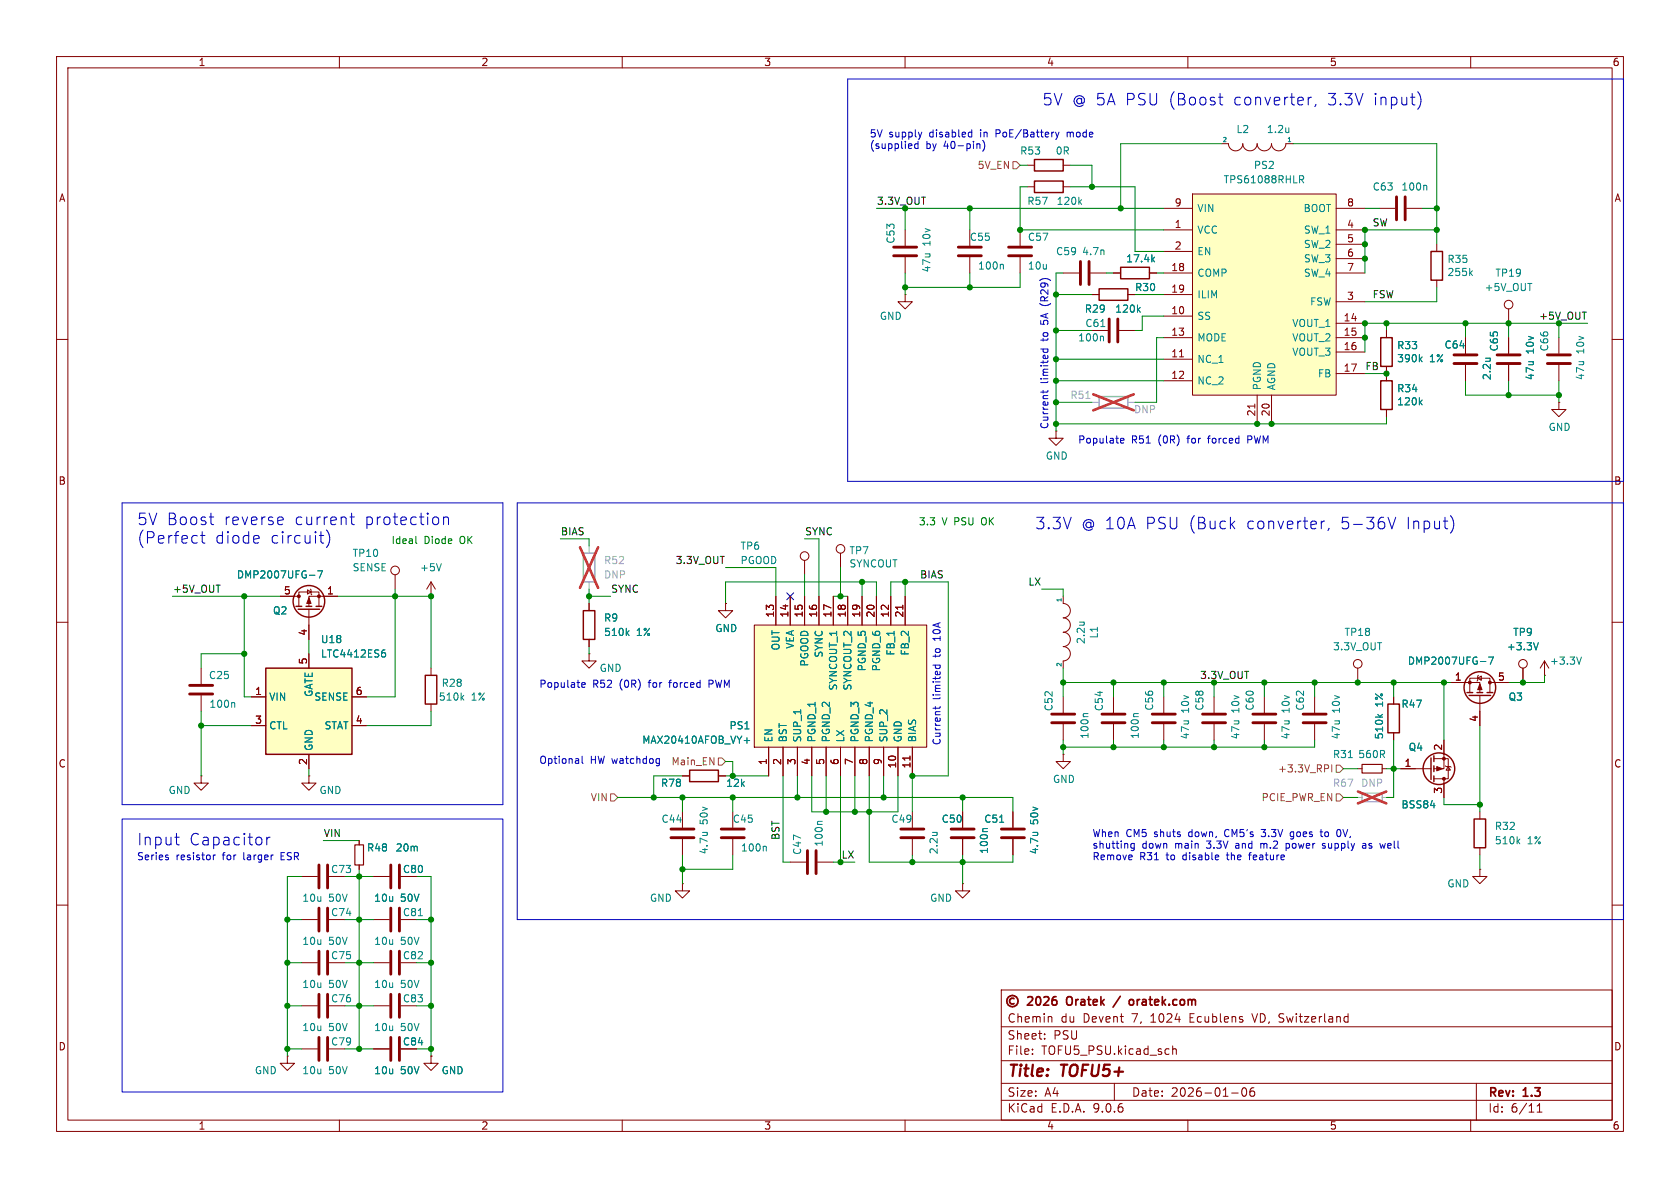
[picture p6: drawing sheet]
<svg xmlns="http://www.w3.org/2000/svg" width="297mm" height="210mm" viewBox="0 0 297 210" stroke-linecap="round" stroke-linejoin="round" font-family="sans-serif">
<defs><g id="words">
<g font-size="2.8" fill="#0000c2">
<text x="184.1" y="18.8">5V @ 5A PSU (Boost</text>
<text x="218.1" y="18.8">converter,</text>
<text x="234.8" y="18.8">3.3V</text>
<text x="242.9" y="18.8">input)</text>
<text x="24.1" y="93">5V Boost</text>
<text x="39.5" y="93">reverse</text>
<text x="52.1" y="93">current</text>
<text x="64.5" y="93">protection</text>
<text x="182.9" y="93.7">3.3V</text>
<text x="191.1" y="93.7">@ 10A</text>
<text x="202.5" y="93.7">PSU (Buck</text>
<text x="220.4" y="93.7">converter,</text>
<text x="237.1" y="93.7">5-36V</text>
<text x="248.7" y="93.7">Input)</text>
<text x="24.1" y="96.3">(Perfect</text>
<text x="37.9" y="96.3">diode</text>
<text x="47.7" y="96.3">circuit)</text>
<text x="24.1" y="149.6">Input</text>
<text x="33.4" y="149.6">Capacitor</text>
</g>
<g font-size="2.8" fill="#840000">
<text x="178" y="190.9">Title:</text>
<text x="187.7" y="190.9">TOFU5+</text>
</g>
<g font-size="2.1" fill="#840000">
<text x="189.3" y="178.2">Oratek</text>
<text x="201.5" y="178.2">oratek.com</text>
<text x="178" y="184">Sheet:</text>
<text x="178" y="181">Chemin</text>
<text x="186.2" y="184">PSU</text>
<text x="187.5" y="181">du</text>
<text x="191.5" y="181">Devent</text>
<text x="200.3" y="181">7,</text>
<text x="203.7" y="181">1024</text>
<text x="210.7" y="181">Ecublens</text>
<text x="222" y="181">VD, Switzerland</text>
<text x="178" y="186.7">File:</text>
<text x="184.1" y="186.7">TOFU5_PSU.kicad_sch</text>
<text x="178" y="196.9">KiCad</text>
<text x="178" y="194.1">Size:</text>
<text x="184.7" y="194.1">A4</text>
<text x="185.7" y="196.9">E.D.A.</text>
<text x="193.3" y="196.9">9.0.6</text>
<text x="200" y="194.1">Date:</text>
<text x="207" y="194.1">2026-01-06</text>
<text x="263" y="194.3">Rev:</text>
<text x="263" y="196.9">Id:</text>
<text x="267.1" y="196.9">6/11</text>
<text x="269.4" y="194.3">1.3</text>
</g>
<g font-size="1.8" fill="#840000">
<text x="35" y="11.9">1</text>
<text x="85" y="11.9">2</text>
<text x="135" y="11.9">3</text>
<text x="185" y="11.9">4</text>
<text x="235" y="11.9">5</text>
<text x="285" y="11.9">6</text>
<text x="10.3" y="35.9">A</text>
<text x="285.3" y="35.9">A</text>
<text x="207.6" y="36.6">9</text>
<text x="207.6" y="40.4">1</text>
<text x="238.1" y="36.6">8</text>
<text x="238.1" y="40.4">4</text>
<text x="207.6" y="44.2">2</text>
<text x="238.1" y="42.9">5</text>
<text x="238.1" y="45.5">6</text>
<text x="207" y="48">18</text>
<text x="207" y="51.8">19</text>
<text x="238.1" y="48">7</text>
<text x="238.1" y="53.1">3</text>
<text x="207" y="55.6">10</text>
<text x="207" y="59.4">13</text>
<text x="237.4" y="56.9">14</text>
<text x="237.4" y="59.4">15</text>
<text x="207" y="63.2">11</text>
<text x="237.4" y="62">16</text>
<text x="237.4" y="65.8">17</text>
<text x="207" y="67.1">12</text>
<text x="222" y="73.7" transform="rotate(-90 222 73.7)">21</text>
<text x="224.5" y="73.7" transform="rotate(-90 224.5 73.7)">20</text>
<text x="10.3" y="85.9">B</text>
<text x="285.3" y="85.9">B</text>
<text x="50.1" y="105.2">5</text>
<text x="57.7" y="105.2">1</text>
<text x="54.4" y="112.5" transform="rotate(-90 54.4 112.5)">4</text>
<text x="136.9" y="109.3" transform="rotate(-90 136.9 109.3)">13</text>
<text x="139.4" y="109.3" transform="rotate(-90 139.4 109.3)">14</text>
<text x="142" y="109.3" transform="rotate(-90 142 109.3)">15</text>
<text x="144.5" y="109.3" transform="rotate(-90 144.5 109.3)">16</text>
<text x="147.1" y="109.3" transform="rotate(-90 147.1 109.3)">17</text>
<text x="149.6" y="109.3" transform="rotate(-90 149.6 109.3)">18</text>
<text x="152.1" y="109.3" transform="rotate(-90 152.1 109.3)">19</text>
<text x="154.7" y="109.3" transform="rotate(-90 154.7 109.3)">20</text>
<text x="157.2" y="109.3" transform="rotate(-90 157.2 109.3)">12</text>
<text x="159.8" y="109.3" transform="rotate(-90 159.8 109.3)">21</text>
<text x="54.4" y="117.5" transform="rotate(-90 54.4 117.5)">5</text>
<text x="45" y="122.9">1</text>
<text x="62.8" y="122.9">6</text>
<text x="257.1" y="120.4">1</text>
<text x="264.7" y="120.4">5</text>
<text x="45" y="128">3</text>
<text x="62.8" y="128">4</text>
<text x="261.4" y="127.7" transform="rotate(-90 261.4 127.7)">4</text>
<text x="10.3" y="135.9">C</text>
<text x="54.4" y="135.3" transform="rotate(-90 54.4 135.3)">2</text>
<text x="135.6" y="135.3" transform="rotate(-90 135.6 135.3)">1</text>
<text x="138.2" y="135.3" transform="rotate(-90 138.2 135.3)">2</text>
<text x="140.7" y="135.3" transform="rotate(-90 140.7 135.3)">3</text>
<text x="143.3" y="135.3" transform="rotate(-90 143.3 135.3)">4</text>
<text x="145.8" y="135.3" transform="rotate(-90 145.8 135.3)">5</text>
<text x="148.3" y="135.3" transform="rotate(-90 148.3 135.3)">6</text>
<text x="150.9" y="135.3" transform="rotate(-90 150.9 135.3)">7</text>
<text x="153.4" y="135.3" transform="rotate(-90 153.4 135.3)">8</text>
<text x="156" y="135.3" transform="rotate(-90 156 135.3)">9</text>
<text x="158.5" y="135.9" transform="rotate(-90 158.5 135.9)">10</text>
<text x="161" y="135.9" transform="rotate(-90 161 135.9)">11</text>
<text x="248.2" y="135.6">1</text>
<text x="255" y="132.8" transform="rotate(-90 255 132.8)">2</text>
<text x="285.3" y="135.9">C</text>
<text x="255" y="140.4" transform="rotate(-90 255 140.4)">3</text>
<text x="71.1" y="154.5">C80</text>
<text x="10.3" y="185.9">D</text>
<text x="71.1" y="185">C84</text>
<text x="285.3" y="185.9">D</text>
<text x="35" y="199.9">1</text>
<text x="85" y="199.9">2</text>
<text x="135" y="199.9">3</text>
<text x="185" y="199.9">4</text>
<text x="235" y="199.9">5</text>
<text x="285" y="199.9">6</text>
</g>
<g font-size="1.8" fill="#008484">
<text x="218.5" y="23.7">L2</text>
<text x="223.9" y="23.7">1.2u</text>
<text x="180.2" y="27.5">R53</text>
<text x="186.5" y="27.5">0R</text>
<text x="216.2" y="32.6">TPS61088RHLR</text>
<text x="221.6" y="30.1">PS2</text>
<text x="242.6" y="33.9">C63</text>
<text x="247.7" y="33.9">100n</text>
<text x="181.5" y="36.4">R57</text>
<text x="186.7" y="36.4">120k</text>
<text x="211.6" y="37.7">VIN</text>
<text x="211.6" y="41.5">VCC</text>
<text x="230.4" y="37.7">BOOT</text>
<text x="230.4" y="41.5">SW_1</text>
<text x="158.3" y="43.2" transform="rotate(-90 158.3 43.2)">C53</text>
<text x="164.7" y="43.5" transform="rotate(-90 164.7 43.5)">10v</text>
<text x="171.4" y="42.8">C55</text>
<text x="172.8" y="47.9">100n</text>
<text x="181.6" y="42.8">C57</text>
<text x="181.6" y="47.9">10u</text>
<text x="186.6" y="45.3">C59</text>
<text x="191.2" y="45.3">4.7n</text>
<text x="199" y="46.6">17.4k</text>
<text x="211.6" y="45.3">EN</text>
<text x="230.4" y="44">SW_2</text>
<text x="230.4" y="46.6">SW_3</text>
<text x="255.8" y="46.7">R35</text>
<text x="164.7" y="48.3" transform="rotate(-90 164.7 48.3)">47u</text>
<text x="200.6" y="51.7">R30</text>
<text x="211.6" y="49.1">COMP</text>
<text x="211.6" y="52.9">ILIM</text>
<text x="230.4" y="49.1">SW_4</text>
<text x="255.8" y="49">255k</text>
<text x="262.4" y="51.7">+5V_OUT</text>
<text x="264.3" y="49.1">TP19</text>
<text x="155.4" y="56.7">GND</text>
<text x="191.7" y="55.5">R29</text>
<text x="191.8" y="58">C61</text>
<text x="197.1" y="55.5">120k</text>
<text x="211.6" y="56.7">SS</text>
<text x="228.4" y="58">VOUT_1</text>
<text x="231.5" y="54.2">FSW</text>
<text x="190.5" y="60.6">100n</text>
<text x="211.6" y="60.6">MODE</text>
<text x="211.6" y="64.4">NC_1</text>
<text x="228.4" y="60.6">VOUT_2</text>
<text x="228.4" y="63.1">VOUT_3</text>
<text x="246.9" y="64.2">390k</text>
<text x="246.9" y="61.9">R33</text>
<text x="252.7" y="64.2">1%</text>
<text x="255.3" y="61.8">C64</text>
<text x="265" y="62.2" transform="rotate(-90 265 62.2)">C65</text>
<text x="271.4" y="62.6" transform="rotate(-90 271.4 62.6)">10v</text>
<text x="273.9" y="62.2" transform="rotate(-90 273.9 62.2)">C66</text>
<text x="280.3" y="62.6" transform="rotate(-90 280.3 62.6)">10v</text>
<text x="211.6" y="68.2">NC_2</text>
<text x="223.1" y="69.1" transform="rotate(-90 223.1 69.1)">PGND</text>
<text x="225.7" y="69.1" transform="rotate(-90 225.7 69.1)">AGND</text>
<text x="232.9" y="66.9">FB</text>
<text x="246.9" y="69.5">R34</text>
<text x="246.9" y="71.9">120k</text>
<text x="263.8" y="67.3" transform="rotate(-90 263.8 67.3)">2.2u</text>
<text x="271.4" y="67.3" transform="rotate(-90 271.4 67.3)">47u</text>
<text x="280.3" y="67.3" transform="rotate(-90 280.3 67.3)">47u</text>
<text x="273.7" y="76.4">GND</text>
<text x="184.8" y="81.5">GND</text>
<text x="62.2" y="101.2">SENSE</text>
<text x="62.2" y="98.7">TP10</text>
<text x="74.2" y="101.2">+5V</text>
<text x="130.8" y="97.4">TP6</text>
<text x="130.8" y="99.9">PGOOD</text>
<text x="150.1" y="98.2">TP7</text>
<text x="150.1" y="100.5">SYNCOUT</text>
<text x="41.8" y="102.5">DMP2007UFG-7</text>
<text x="48.2" y="108.8">Q2</text>
<text x="56.6" y="113.9">U18</text>
<text x="106.7" y="110.1">R9</text>
<text x="106.7" y="112.6">510k</text>
<text x="112.5" y="112.6">1%</text>
<text x="126.4" y="111.9">GND</text>
<text x="192" y="113.9" transform="rotate(-90 192 113.9)">2.2u</text>
<text x="194.3" y="113" transform="rotate(-90 194.3 113)">L1</text>
<text x="237.6" y="112.6">TP18</text>
<text x="267.4" y="112.6">TP9</text>
<text x="56.6" y="116.4">LTC4412ES6</text>
<text x="105.9" y="119">GND</text>
<text x="138" y="115.1" transform="rotate(-90 138 115.1)">OUT</text>
<text x="140.6" y="114.8" transform="rotate(-90 140.6 114.8)">VEA</text>
<text x="143.1" y="117.9" transform="rotate(-90 143.1 117.9)">PGOOD</text>
<text x="145.6" y="116.4" transform="rotate(-90 145.6 116.4)">SYNC</text>
<text x="153.3" y="118.8" transform="rotate(-90 153.3 118.8)">PGND_5</text>
<text x="155.8" y="118.8" transform="rotate(-90 155.8 118.8)">PGND_6</text>
<text x="158.3" y="116" transform="rotate(-90 158.3 116)">FB_1</text>
<text x="160.9" y="116" transform="rotate(-90 160.9 116)">FB_2</text>
<text x="235.6" y="115.2">3.3V_OUT</text>
<text x="248.8" y="117.7">DMP2007UFG-7</text>
<text x="266.3" y="115.2">+3.3V</text>
<text x="273.9" y="117.7">+3.3V</text>
<text x="36.8" y="120.2">C25</text>
<text x="36.9" y="125.3">100n</text>
<text x="47.5" y="124.1">VIN</text>
<text x="55.5" y="124.1">SENSE</text>
<text x="55.5" y="123.3" transform="rotate(-90 55.5 123.3)">GATE</text>
<text x="77.5" y="124.1">510k</text>
<text x="78" y="121.6">R28</text>
<text x="83.3" y="124.1">1%</text>
<text x="148.2" y="122.2" transform="rotate(-90 148.2 122.2)">SYNCOUT_1</text>
<text x="150.7" y="122.2" transform="rotate(-90 150.7 122.2)">SYNCOUT_2</text>
<text x="186.3" y="125.8" transform="rotate(-90 186.3 125.8)">C52</text>
<text x="195.2" y="125.8" transform="rotate(-90 195.2 125.8)">C54</text>
<text x="204.1" y="125.7" transform="rotate(-90 204.1 125.7)">C56</text>
<text x="213" y="125.7" transform="rotate(-90 213 125.7)">C58</text>
<text x="221.8" y="125.7" transform="rotate(-90 221.8 125.7)">C60</text>
<text x="230.7" y="125.7" transform="rotate(-90 230.7 125.7)">C62</text>
<text x="244.7" y="125" transform="rotate(-90 244.7 125)">1%</text>
<text x="247.7" y="125.3">R47</text>
<text x="266.6" y="124.1">Q3</text>
<text x="47.5" y="129.1">CTL</text>
<text x="57.3" y="129.1">STAT</text>
<text x="113.4" y="131.7">MAX20410AFOB_VY+</text>
<text x="128.9" y="129.1">PS1</text>
<text x="136.8" y="131.3" transform="rotate(-90 136.8 131.3)">EN</text>
<text x="139.3" y="131.3" transform="rotate(-90 139.3 131.3)">BST</text>
<text x="141.8" y="131.3" transform="rotate(-90 141.8 131.3)">SUP_1</text>
<text x="144.4" y="131.3" transform="rotate(-90 144.4 131.3)">PGND_1</text>
<text x="146.9" y="131.3" transform="rotate(-90 146.9 131.3)">PGND_2</text>
<text x="149.5" y="131.3" transform="rotate(-90 149.5 131.3)">LX</text>
<text x="152" y="131.3" transform="rotate(-90 152 131.3)">PGND_3</text>
<text x="154.5" y="131.3" transform="rotate(-90 154.5 131.3)">PGND_4</text>
<text x="157.1" y="131.3" transform="rotate(-90 157.1 131.3)">SUP_2</text>
<text x="159.6" y="131.3" transform="rotate(-90 159.6 131.3)">GND</text>
<text x="162.2" y="131.3" transform="rotate(-90 162.2 131.3)">BIAS</text>
<text x="192.6" y="130.7" transform="rotate(-90 192.6 130.7)">100n</text>
<text x="201.5" y="130.7" transform="rotate(-90 201.5 130.7)">100n</text>
<text x="210.4" y="130.8" transform="rotate(-90 210.4 130.8)">47u</text>
<text x="210.4" y="126.1" transform="rotate(-90 210.4 126.1)">10v</text>
<text x="219.3" y="130.8" transform="rotate(-90 219.3 130.8)">47u</text>
<text x="219.3" y="126.1" transform="rotate(-90 219.3 126.1)">10v</text>
<text x="228.2" y="130.8" transform="rotate(-90 228.2 130.8)">47u</text>
<text x="228.2" y="126.1" transform="rotate(-90 228.2 126.1)">10v</text>
<text x="237.1" y="130.8" transform="rotate(-90 237.1 130.8)">47u</text>
<text x="237.1" y="126.1" transform="rotate(-90 237.1 126.1)">10v</text>
<text x="244.7" y="130.8" transform="rotate(-90 244.7 130.8)">510k</text>
<text x="55.5" y="132.8" transform="rotate(-90 55.5 132.8)">GND</text>
<text x="235.5" y="134.2">R31</text>
<text x="240" y="134.2">560R</text>
<text x="248.9" y="132.9">Q4</text>
<text x="29.7" y="140.6">GND</text>
<text x="56.4" y="140.6">GND</text>
<text x="116.7" y="139.3">R78</text>
<text x="128.3" y="139.3">12k</text>
<text x="186.1" y="138.6">GND</text>
<text x="247.7" y="143.1">BSS84</text>
<text x="116.8" y="145.6">C44</text>
<text x="125.3" y="145.8" transform="rotate(-90 125.3 145.8)">50v</text>
<text x="129.4" y="145.6">C45</text>
<text x="145.6" y="149.8" transform="rotate(-90 145.6 149.8)">100n</text>
<text x="157.5" y="145.6">C49</text>
<text x="166.4" y="145.6">C50</text>
<text x="173.9" y="145.6">C51</text>
<text x="183.7" y="145.8" transform="rotate(-90 183.7 145.8)">50v</text>
<text x="264.2" y="149.5">510k</text>
<text x="264.2" y="146.9">R32</text>
<text x="270" y="149.5">1%</text>
<text x="58.4" y="154.5">C73</text>
<text x="64.8" y="150.7">R48</text>
<text x="69.9" y="150.7">20m</text>
<text x="125.3" y="151.1" transform="rotate(-90 125.3 151.1)">4.7u</text>
<text x="130.9" y="150.7">100n</text>
<text x="141.8" y="151.2" transform="rotate(-90 141.8 151.2)">C47</text>
<text x="166" y="151.1" transform="rotate(-90 166 151.1)">2.2u</text>
<text x="174.9" y="151" transform="rotate(-90 174.9 151)">100n</text>
<text x="183.7" y="151.1" transform="rotate(-90 183.7 151.1)">4.7u</text>
<text x="53.3" y="159.6">10u</text>
<text x="58.1" y="159.6">50V</text>
<text x="66" y="159.6">10u</text>
<text x="70.8" y="159.6">50V</text>
<text x="114.8" y="159.6">GND</text>
<text x="164.3" y="159.6">GND</text>
<text x="255.8" y="157.1">GND</text>
<text x="53.3" y="167.2">10u</text>
<text x="58.1" y="167.2">50V</text>
<text x="58.4" y="162.2">C74</text>
<text x="66" y="167.2">10u</text>
<text x="70.8" y="167.2">50V</text>
<text x="71.1" y="162.2">C81</text>
<text x="58.4" y="169.8">C75</text>
<text x="71.1" y="169.8">C82</text>
<text x="53.3" y="174.9">10u</text>
<text x="58.1" y="174.9">50V</text>
<text x="58.4" y="177.4">C76</text>
<text x="66" y="174.9">10u</text>
<text x="70.8" y="174.9">50V</text>
<text x="71.1" y="177.4">C83</text>
<text x="53.3" y="182.5">10u</text>
<text x="58.1" y="182.5">50V</text>
<text x="58.4" y="185">C79</text>
<text x="66" y="182.5">10u</text>
<text x="70.8" y="182.5">50V</text>
<text x="45" y="190.1">GND</text>
<text x="53.3" y="190.1">10u</text>
<text x="58.1" y="190.1">50V</text>
<text x="66" y="190.1">10u</text>
<text x="70.8" y="190.1">50V</text>
<text x="78" y="190.1">GND</text>
</g>
<g font-size="1.8" fill="#0000c2">
<text x="153.7" y="24.4">5V</text>
<text x="153.7" y="26.4">(supplied</text>
<text x="157.1" y="24.4">supply</text>
<text x="163.7" y="26.4">by</text>
<text x="164.4" y="24.4">disabled</text>
<text x="167" y="26.4">40-pin)</text>
<text x="173.6" y="24.4">in</text>
<text x="176.5" y="24.4">PoE/Battery</text>
<text x="189.3" y="24.4">mode</text>
<text x="185.4" y="53.6" transform="rotate(-90 185.4 53.6)">(R29)</text>
<text x="185.4" y="57.1" transform="rotate(-90 185.4 57.1)">5A</text>
<text x="185.4" y="60.1" transform="rotate(-90 185.4 60.1)">to</text>
<text x="185.4" y="67.8" transform="rotate(-90 185.4 67.8)">limited</text>
<text x="185.4" y="76" transform="rotate(-90 185.4 76)">Current</text>
<text x="190.5" y="78.5">Populate</text>
<text x="200" y="78.5">R51</text>
<text x="204.9" y="78.5">(0R)</text>
<text x="210.2" y="78.5">for</text>
<text x="214.1" y="78.5">forced</text>
<text x="221.2" y="78.5">PWM</text>
<text x="166.4" y="113" transform="rotate(-90 166.4 113)">10A</text>
<text x="166.4" y="116" transform="rotate(-90 166.4 116)">to</text>
<text x="95.2" y="121.7">Populate</text>
<text x="104.8" y="121.7">R52</text>
<text x="109.6" y="121.7">(0R)</text>
<text x="115" y="121.7">for</text>
<text x="118.8" y="121.7">forced</text>
<text x="126" y="121.7">PWM</text>
<text x="166.4" y="123.7" transform="rotate(-90 166.4 123.7)">limited</text>
<text x="166.4" y="131.8" transform="rotate(-90 166.4 131.8)">Current</text>
<text x="95.2" y="135.2">Optional</text>
<text x="104.3" y="135.2">HW watchdog</text>
<text x="193" y="148.1">When</text>
<text x="199" y="148.1">CM5</text>
<text x="204.2" y="148.1">shuts</text>
<text x="210.4" y="148.1">down,</text>
<text x="217" y="148.1">CM5's</text>
<text x="223.7" y="148.1">3.3V</text>
<text x="229" y="148.1">goes</text>
<text x="234.6" y="148.1">to</text>
<text x="237.6" y="148.1">0V,</text>
<text x="24.1" y="152.2">Series</text>
<text x="31.1" y="152.2">resistor</text>
<text x="39.5" y="152.2">for</text>
<text x="43.3" y="152.2">larger</text>
<text x="50.1" y="152.2">ESR</text>
<text x="193" y="150.1">shutting</text>
<text x="193" y="152.2">Remove</text>
<text x="201.5" y="152.2">R31</text>
<text x="201.9" y="150.1">down</text>
<text x="206.3" y="152.2">to</text>
<text x="207.8" y="150.1">main</text>
<text x="209.4" y="152.2">disable</text>
<text x="213.6" y="150.1">3.3V</text>
<text x="217.4" y="152.2">the</text>
<text x="218.9" y="150.1">and</text>
<text x="221.5" y="152.2">feature</text>
<text x="223.5" y="150.1">m.2</text>
<text x="228.2" y="150.1">power</text>
<text x="234.9" y="150.1">supply</text>
<text x="242.1" y="150.1">as</text>
<text x="245.5" y="150.1">well</text>
</g>
<g font-size="1.8" fill="#848400">
<text x="172.7" y="30.1">5V_EN</text>
<text x="118.6" y="135.5">Main_EN</text>
<text x="225.8" y="136.8">+3.3V_RPI</text>
<text x="104.3" y="141.8">VIN</text>
<text x="222.9" y="141.8">PCIE_PWR_EN</text>
</g>
<g font-size="1.8">
<text x="154.9" y="36.3">3.3V_OUT</text>
<text x="242.6" y="40.1">SW</text>
<text x="242.6" y="52.8">FSW</text>
<text x="272" y="56.6">+5V_OUT</text>
<text x="241.3" y="65.5">FB</text>
<text x="99.1" y="94.7">BIAS</text>
<text x="119.4" y="99.8">3.3V_OUT</text>
<text x="30.5" y="104.9">+5V_OUT</text>
<text x="107.9" y="104.9">SYNC</text>
<text x="162.6" y="102.3">BIAS</text>
<text x="181.7" y="103.6">LX</text>
<text x="212.1" y="120.1">3.3V_OUT</text>
<text x="57.1" y="148.1">VIN</text>
<text x="137.9" y="148.6" transform="rotate(-90 137.9 148.6)">BST</text>
</g>
<g font-size="1.8" fill="#a1a1a1">
<text x="189.1" y="70.7">R51</text>
<text x="200.4" y="73.3">DNP</text>
<text x="106.7" y="99.9">R52</text>
<text x="106.7" y="102.5">DNP</text>
<text x="235.5" y="139.3">R67</text>
<text x="240.5" y="139.3">DNP</text>
</g>
<g font-size="1.8" fill="#008400">
<text x="142.2" y="94.7">SYNC</text>
<text x="162.3" y="93.1">3.3</text>
<text x="166.5" y="93.1">V PSU</text>
<text x="173.8" y="93.1">OK</text>
<text x="69.1" y="96.4">Ideal</text>
<text x="75" y="96.4">Diode</text>
<text x="81.4" y="96.4">OK</text>
<text x="148.7" y="151.9">LX</text>
</g>
<g font-size="1.1" fill="#008484">
<text x="216" y="25.1">2</text>
<text x="227.4" y="25.1">1</text>
<text x="187.7" y="106.6" transform="rotate(-90 187.7 106.6)">1</text>
<text x="187.7" y="118" transform="rotate(-90 187.7 118)">2</text>
</g>
</g></defs>
<path d="M0 0h297v210h-297z" fill="#fff" stroke="#fff" stroke-width=".18"/>
<g fill="none" stroke="#840000" stroke-width=".18">
<path d="M10 10h277v190h-277zM12 12h273v186h-273zM60 10v2M110 10v2M160 10v2M210 10v2M260 10v2M181.6 29.2h1.3M188 29.2h1.2M196.8 48.3h1.3M203.2 48.3h1.3M10 60h2"/>
<path d="M245.1 66v1.3M245.1 72.4v1.3M285 60h2M10 110h2M35.6 118.1v2.8M49.5 105.4h3.3M52.8 107.2v-2.6h3.6v2.6M54.4 104.3l.6 .3-.6 .4zM54.6 107.7v5.3M54.9 104.1l.1 .2v.7l.1 .2M59.7 105.4h-5.1v1.8M69.8 101.6v2.5"/>
<path d="M76.2 105.4h.1M76.2 102.9l-.8 1.2M76.2 102.9l.8 1.2M76.2 102.9v2.5M76.2 118.1v1.3M104.1 115.6v1.2h1.3l-1.3 1.3-1.2-1.3h1.2M104.1 115.6h.1M104.1 106.7v1.3M104.1 113v1.3M188 105.4v1.3a1.27 1.27 0 0 1 1.2 1.3 1.27 1.27 0 0 1-1.2 1.2 1.27 1.27 0 0 1 1.2 1.3 1.27 1.27 0 0 1-1.2 1.3 1.27 1.27 0 0 1 1.2 1.2 1.27 1.27 0 0 1-1.2 1.3 1.27 1.27 0 0 1 1.2 1.3 1.27 1.27 0 0 1-1.2 1.2v1.3M240 118.1v2.6M285 110h2"/>
<path d="M35.6 122.9v2.8M54.6 137.2v1.2h1.3l-1.3 1.3-1.3-1.3h1.3M54.6 137.2h.1M76.2 124.5v1.2M188 123.2v2.8M188 128v2.8M240 135.9h.8M244.3 135.9h.8M53.3 154.9h2.8M63.5 148.6v.8M63.5 152.9v.8M66 154.9h2.8"/>
<path d="M120.6 156.2v1.3h1.3l-1.3 1.3-1.2-1.3h1.2M120.6 156.2h.1M120.6 143.5v2.8M120.6 148.3v2.8M129.5 143.5v2.8M129.5 148.3v2.8M261.6 153.7v1.2h1.3l-1.3 1.3-1.3-1.3h1.3M261.6 153.7h.1M10 160h2M53.3 177.8h2.8M53.3 170.2h2.8M53.3 162.6h2.8"/>
<path d="M66 177.8h2.8M66 170.2h2.8M66 162.6h2.8M177 175h108v23h-108zM185.7 179.7l.3 .2v.8M221.3 179.2l.5 1.5M238.2 179.7l.1 .1M238.3 179.2v1.5M285 160h2M50.8 186.7v1.3h1.3l-1.3 1.2-1.3-1.2h1.3M50.8 186.7h.1M53.3 185.4h2.8"/>
<path d="M60 198v2M66 185.4h2.8M76.2 186.7v1.3h1.3l-1.3 1.2-1.3-1.2h1.3M76.2 186.7h.1M110 198v2M160 198v2M177 194.5h108M177 191.5h108M177 187.5h108M177 181.5h108M182.5 186.3v.1M182.5 185.5v.1"/>
<path d="M184.7 183.6v.1M184.7 182.8v.1M197 191.5v3M207.3 184.9v1.5M207.3 185.5l.2-.1 .4 .1 .1 .9M210 198v2M217.7 193.2h1.2M219.7 192.4l.2-.1a.81 .81 0 0 1 .6 .6 .81 .81 0 0 1-.3 .8l-.2 .1a.81 .81 0 0 1-.3-1.4zM221.7 192.3a.59 .59 0 0 0-.7 .6v.6l.1 .2 .4 .1 .2-.1 .1-.5-.1-.3h-.5l-.2 .3M238.3 180.6l-.1 .1M260 198v2M261 191.5v6.5"/>
<path d="M271.7 196.6h.9M271.7 195.5l.5-.4v1.5"/>
<circle cx="69.8" cy="100.8" r=".76"/>
<circle cx="240" cy="117.3" r=".76"/>
</g>
<g fill="none" stroke="#840000" stroke-width=".3">
<path d="M179.3 176.5a.52 .52 0 0 0-.8 .5 .52 .52 0 0 0 .8 .4M181.7 176.3l.6-.1 .2 .1 .1 .3-1 1.1h1M183.3 176.3l.2-.1a.81 .81 0 0 1 .6 .6 .81 .81 0 0 1-.3 .8l-.2 .1a.81 .81 0 0 1-.3-1.4zM184.6 176.3l.5-.1 .2 .1 .1 .3-.9 1.1h.9M186.7 176.2a.59 .59 0 0 0-.7 .6v.6l.1 .2 .5 .1 .2-.2v-.5l-.1-.2h-.4l-.3 .2M188.8 176.3a1.07 1.07 0 0 0 0 1.3M198.1 176.1l-1.3 1.9M199.8 176.8l.3-.1 .3 .3v.4l-.3 .3-.3-.1-.2-.2v-.4z"/>
<circle cx="179" cy="177" r="1"/>
</g>
<path d="M194.3 70.1h5.1v2h-5.1zM103.1 97.8h2.1v5.1h-2.1z" fill="none" stroke="#a1a1a1" stroke-width=".25"/>
<path d="M192 70.4h.7M193 71.1h1.3M199.4 71.1h1.3M104.1 96.5v1.3M104.1 102.9v1.2M240 141h.8M244.3 141h.8" fill="none" stroke="#a1a1a1" stroke-width=".18"/>
<path d="M193.3 69.7l7.1 2.8M200.4 69.7l-7.1 2.8M102.5 96.7l3.2 7.2M105.7 96.7l-3.2 7.2M240.1 139.9l5 2.1M245.1 139.9l-5 2.1" fill="none" stroke="#ff2626" stroke-width=".46"/>
<g fill="none" stroke="#840000" stroke-width=".51">
<path d="M33.5 122.7h4.1M33.5 121.2h4.1M185.9 127.8h4.1M185.9 126.2h4.1M56.4 152.9v4.1M57.9 152.9v4.1M69.1 152.9v4.1M70.6 152.9v4.1M118.6 146.6h4.1M118.6 148.1h4.1M127.5 146.6h4.1M127.5 148.1h4.1"/>
<path d="M56.4 160.5v4.1M56.4 168.1v4.1M56.4 175.8v4M57.9 160.5v4.1M57.9 168.1v4.1M57.9 175.8v4M69.1 160.5v4.1M69.1 168.1v4.1M69.1 175.8v4M70.6 160.5v4.1M70.6 168.1v4.1M70.6 175.8v4"/>
<path d="M56.4 183.4v4.1M57.9 183.4v4.1M69.1 183.4v4.1M70.6 183.4v4.1"/>
</g>
<g fill="none" stroke="#008484" stroke-width=".18">
<path d="M203.8 45.8l.3 .5M204.1 45.5l-.5 .4M251.1 71.1l.3 .5M251.4 70.7l-.5 .5M78 99.6l-.4 1.3M54.7 101.7h1M56.2 100.9h.8l-.5 1.3M110.8 111.9l.4 .4M111.2 111.5l-.5 .5M190.8 110h.9M191.6 110h.1M41.3 124.2l.2 .2v.6"/>
<path d="M81.6 123.3l.4 .5M82 122.9l-.5 .5M192.3 126.1h-.6l-.2 .2M238.4 133.9h.7M124.2 147.1h.8M124.9 147.1l.1 .1M135.3 149.6l.2 .2v.6M74 161.9h.7"/>
</g>
<g fill="none" stroke="#840000" stroke-width=".25">
<path d="M182.9 28.2h5.1v2h-5.1zM198.1 47.2h5.1v2.1h-5.1zM244.1 67.3h2v5.1h-2zM52.3 107.2h1M52.7 107.7h3.8M54.1 107.2h1M55.9 107.2h1M75.2 119.4h2v5.1h-2zM103.1 108h2.1v5h-2.1z"/>
<circle cx="54.6" cy="106.3" r="2.79"/>
</g>
<g fill="#840000" stroke="#840000" stroke-width=".18">
<path d="M54.6 105.7l.4 1h-.8z"/>
<circle cx="52.8" cy="105.4" r=".25"/>
<circle cx="56.4" cy="105.4" r=".25"/>
</g>
<path d="M240.8 135.1h3.5v1.6h-3.5zM62.7 149.4h1.6v3.5h-1.6z" fill="none" stroke="#840000" stroke-width=".2"/>
<path d="M240.8 140.2h3.5v1.5h-3.5z" fill="none" stroke="#a1a1a1" stroke-width=".2"/>
<path d="M47 118.1h15.2v15.3h-15.2z" fill="#ffffc2"/>
<g fill="none" stroke="#840000" stroke-width=".25">
<path d="M244.1 59.7h2v5.1h-2zM47 118.1h15.2v15.3h-15.2zM121.9 136.1h5.1v2.1h-5.1zM245.4 124.5h2v5h-2zM253 134v3.8M253.5 133.6v1M253.5 135.4v1M253.5 137.2v1"/>
<circle cx="254.4" cy="135.9" r="2.79"/>
</g>
<g fill="none" stroke="#840000" stroke-width=".18">
<path d="M160 40.6v2.8M160 45.5v2.8M171.4 40.6v2.8M171.4 45.5v2.8M180.3 40.6v2.8M180.3 45.5v2.8M245.1 58.4v1.3M266.7 59.7v2.8M275.6 59.7v2.8M245.1 64.8v1.2M266.7 64.5v2.8M275.6 64.5v2.8"/>
<path d="M148.6 97.8v2.5M54.6 115.6v2.5M128.3 106.7v1.3h1.2l-1.2 1.2-1.3-1.2h1.3M128.3 106.7h.1M35.6 137.2v1.2h1.2l-1.2 1.3-1.3-1.3h1.3M35.6 137.2h.1M44.4 123.2h2.6M44.4 128.3h2.6M54.6 133.4v2.5M62.2 123.2h2.6M62.2 128.3h2.6M120.6 137.2h1.3"/>
<path d="M127 137.2h1.3M246.4 123.2v1.3M246.4 129.5v1.3M247.6 135.9h5.4M253.5 134.1h2.5v3.6h-2.5M255.3 130.8v5.1h-1.8M255.3 137.7v3.3M255.5 135.4l.2 .1h.7l.1 .1M256 135.5l.4 .6h-.7zM139.7 152.4h2.8M144.5 152.4h2.8M161.3 143.5v2.8"/>
<path d="M161.3 148.3v2.8"/>
<circle cx="148.6" cy="97" r=".76"/>
</g>
<path d="M177.2 46.7l.2 .2v.7M251.1 63.5l.3 .5M251.4 63.1l-.5 .5M67.7 115.4h.2l.3 .2-.1 .4-.4 .1M67.8 114.9h.2M243.6 126.3l.5 .5M244.4 126.3l-.5 .3M145.4 145.2h-.7l-.2 .2M164.8 147.1h.9M165.6 147.1v.1" fill="none" stroke="#008484" stroke-width=".18"/>
<g fill="none" stroke="#840000" stroke-width=".51">
<path d="M158 43.7h4.1M158 45.2h4.1M169.4 43.7h4.1M169.4 45.2h4.1M178.3 43.7h4.1M178.3 45.2h4.1M264.7 62.7h4M264.7 64.3h4M273.6 62.7h4M273.6 64.3h4M142.7 150.4v4M144.3 150.4v4"/>
<path d="M159.3 146.6h4M159.3 148.1h4"/>
</g>
<g fill="#840000" stroke="#840000" stroke-width=".18">
<path d="M254 135.5l1 .4-1 .4z"/>
<circle cx="255.3" cy="137.7" r=".25"/>
<circle cx="255.3" cy="134.1" r=".25"/>
</g>
<path d="M133.3 110.5h30.5v21.6h-30.5z" fill="#ffffc2"/>
<g fill="none" stroke="#840000" stroke-width=".18">
<path d="M181.6 33h1.3M188 33h1.2M215.9 25.4h1.3a1.27 1.27 0 0 0 1.2 1.3 1.27 1.27 0 0 0 1.3-1.3 1.27 1.27 0 0 0 1.3 1.3 1.27 1.27 0 0 0 1.2-1.3 1.27 1.27 0 0 0 1.3 1.3 1.27 1.27 0 0 0 1.3-1.3 1.27 1.27 0 0 0 1.3 1.3 1.27 1.27 0 0 0 1.2-1.3h1.3M160 52.1v1.2h1.3l-1.3 1.3-1.3-1.3h1.3M160 52.1h.1M188 48.3h2.8M192.8 48.3h2.8M193 58.4h2.8M193 52.1h1.3M197.9 58.4h2.8M199.4 52.1h1.3M254 43.2v1.3"/>
<path d="M254 49.5v1.3M259.1 59.7v2.8M266.7 54.6v2.6M186.7 76.2v1.3h1.3l-1.3 1.2-1.3-1.2h1.3M186.7 76.2h.1M259.1 64.5v2.8M142.2 99.1v2.5M133.3 110.5h30.5v21.6h-30.5zM137.2 105.4v5.1M139.7 105.4v5.1M142.2 105.4v5.1M144.8 105.4v5.1"/>
<path d="M147.3 105.4v5.1M149.9 105.4v5.1M152.4 105.4v5.1M154.9 105.4v5.1M157.5 105.4v5.1M159.6 107v.7M160 105.4v5.1M135.9 132.1v5.1M138.4 132.1v5.1M141 132.1v5.1M143.5 132.1v5.1M146 132.1v5.1"/>
<path d="M148.6 132.1v5.1M151.1 132.1v5.1M153.7 132.1v5.1M156.2 132.1v5.1M158.7 132.1v5.1M160.9 133.7v.7M161.3 132.1v5.1M170.2 156.2v1.3h1.2l-1.2 1.3-1.3-1.3h1.3M170.2 156.2h.1M170.2 143.5v2.8M170.2 148.3v2.8M179.1 143.5v2.8"/>
<path d="M179.1 148.3v2.8"/>
<circle cx="266.7" cy="53.8" r=".76"/>
<circle cx="142.2" cy="98.3" r=".76"/>
</g>
<g fill="none" stroke="#008484" stroke-width=".18">
<path d="M190.9 35.7l.3 .4M191.2 35.3l-.5 .5M227.8 22.6v.8M227.8 23.3v.1M194.6 57.7h.7M194.9 59.4l.2 .2v.7M195.1 44.2l.1 .8M201.2 54.7l.4 .5M201.6 54.3l-.5 .5M259.9 48.2l.4 .5M260.3 47.9l-.5 .4M262.6 63.3h.9"/>
<path d="M263.3 63.3l.1 .1M131.6 130.9h.9M132 130.4v1M174.6 146.5h-.7l-.2 .1M176.7 145.4h.7M182.6 147.1h.9M183.3 147.1l.1 .1"/>
</g>
<path d="M182.9 32h5.1v2h-5.1zM194.3 51.1h5.1v2h-5.1zM253 44.5h2v5h-2z" fill="none" stroke="#840000" stroke-width=".25"/>
<path d="M191 46.2v4.1M192.5 46.2v4.1M196.1 56.4v4.1M197.6 56.4v4.1M257 62.7h4.1M257 64.3h4.1M168.1 148.1h4.1M168.1 146.6h4.1M177 148.1h4.1M177 146.6h4.1" fill="none" stroke="#840000" stroke-width=".51"/>
<path d="M210.8 34.3h25.4v35.6h-25.4z" fill="#ffffc2"/>
<g fill="none" stroke="#840000" stroke-width=".18">
<path d="M205.7 36.8h5.1M210.8 34.3h25.4v35.6h-25.4zM236.2 36.8h5.1M243.8 36.8h2.8M248.7 36.8h2.8M193 52.1h1.3M196.8 48.3h1.3M199.4 52.1h1.3M203.2 48.3h1.3M205.7 40.6h5.1M205.7 44.5h5.1M205.7 48.3h5.1"/>
<path d="M205.7 52.1h5.1M205.7 55.9h5.1M205.7 59.7h5.1M236.2 40.6h5.1M236.2 48.3h5.1M236.2 59.7h5.1M236.2 43.2h5.1M236.2 45.7h5.1M236.2 53.3h5.1M236.2 57.2h5.1M245.1 58.4v1.3M259.1 59.7v2.8"/>
<path d="M266.7 59.7v2.8M205.7 63.5h5.1M205.7 67.3h5.1M208.5 63.1h.7M221.8 71.4v.7M222.2 69.9v5M224.8 69.9v5M236.2 62.2h5.1M236.2 66h5.1M245.1 64.8v2.5M245.1 72.4v1.3M259.1 64.5v2.8"/>
<path d="M266.7 64.5v2.8M275.6 71.1v1.3h1.3l-1.3 1.3-1.3-1.3h1.3M275.6 71.1h.1M49.5 105.4h2.6M54.6 110.5v2.5M54.6 115.6v2.5M57.1 105.4h2.6M104.1 106.7v1.3M104.1 113v1.3M128.3 106.7h.1M137.2 105.4v5.1M139.7 105.4v5.1"/>
<path d="M142.2 105.4v5.1M144.8 105.4v5.1M147.3 105.4v5.1M149.9 105.4v5.1M152.4 105.4v5.1M154.9 105.4v5.1M157.5 105.4v5.1M159.6 107v.7M160 105.4v5.1M261.2 119.9l.7-.4v.8zM261.4 119.4l-.2 .1v.8l-.1 .1M269.2 118.1v2.6"/>
<path d="M273 119.4h.1M273 116.8l-.7 1.3M273 116.8l.8 1.3M273 116.8v2.6M44.4 123.2h2.6M44.4 128.3h2.6M54.6 133.4v2.5M62.2 123.2h2.6M62.2 128.3h2.6M120.6 137.2h1.3M127 137.2h1.3M135.9 132.1v5.1"/>
<path d="M138.4 132.1v5.1M141 132.1v5.1M143.5 132.1v5.1M146 132.1v5.1M148.6 132.1v5.1M151.1 132.1v5.1M153.7 132.1v5.1M156.2 132.1v5.1M158.7 132.1v5.1M160.9 133.7v.7M161.3 132.1v5.1M188 133.4v1.2h1.2l-1.2 1.3-1.3-1.3h1.3"/>
<path d="M188 133.4h.1M196.8 123.2v2.8M196.8 128v2.8M205.7 123.2v2.8M205.7 128v2.8M214.6 123.2v2.8M214.6 128v2.8M223.5 123.2v2.8M223.5 128v2.8M232.4 123.2v2.8M232.4 128v2.8M246.4 123.2v1.3"/>
<path d="M246.4 129.5v1.3M247.6 135.9h2.6M255.3 130.8v2.6M255.3 138.4v2.6M256.5 120.7h5.1v1.7M259.8 122.4v-2.5h3.6v2.5M261.6 122.9v5.4M263.4 120.7h3.3M63.5 148.6v.8M63.5 152.9v.8M66 154.9h2.8M170.2 143.5v2.8"/>
<path d="M170.2 148.3v2.8M179.1 143.5v2.8M179.1 148.3v2.8M261.6 143.5v1.3M261.6 149.9v1.2M66 185.4h2.8M76.2 186.7h.1"/>
<circle cx="269.2" cy="117.3" r=".76"/>
</g>
<g fill="none" stroke="#008484" stroke-width=".18">
<path d="M229.7 31.1h.5l.3 .2-.1 .4h-.7M230.1 31.7l.4 .6M252.1 32.8l.1 .1v.7M201.2 54.7l.4 .5M201.6 54.3l-.5 .5M203.8 45.8l.3 .5M204.1 45.5l-.5 .4M251.1 71.1l.3 .5M251.1 63.5l.3 .5M251.4 70.7l-.5 .5M251.4 63.1l-.5 .5M262.6 63.3h.9"/>
<path d="M263.3 63.3l.1 .1M54.7 101.7h1M56.2 100.9h.8l-.5 1.3M67.7 115.4h.2l.3 .2-.1 .4-.4 .1M67.8 114.9h.2M110.8 111.9l.4 .4M111.2 111.5l-.5 .5M261.7 116.9h1M263.2 116.1h.8l-.5 1.3M272 113.6l-.5 1.3M279.6 116.1l-.4 1.3M131.6 130.9h.9"/>
<path d="M132 130.4v1M201.2 126.1h-.6l-.2 .2M243.6 126.3l.5 .5M244.4 126.3l-.5 .3M174.6 146.5h-.7l-.2 .1M176.7 145.4h.7M182.6 147.1h.9M183.3 147.1l.1 .1M268.3 148.7l.4 .5M268.7 148.3l-.5 .5"/>
</g>
<path d="M246.9 34.8v4.1M248.4 34.8v4.1M194.8 126.2h4.1M194.8 127.8h4.1M203.7 126.2h4.1M203.7 127.8h4.1M212.6 126.2h4.1M212.6 127.8h4.1M221.5 126.2h4.1M221.5 127.8h4.1M230.4 126.2h4M230.4 127.8h4" fill="none" stroke="#840000" stroke-width=".51"/>
<g fill="none" stroke="#840000" stroke-width=".25">
<path d="M259.3 122.4h1M259.7 122.9h3.8M261.1 122.4h1M262.9 122.4h1M260.6 144.8h2v5.1h-2z"/>
<circle cx="261.6" cy="121.5" r="2.79"/>
</g>
<g fill="#840000" stroke="#840000" stroke-width=".18">
<path d="M261.6 120.9l.4 1h-.8z"/>
<circle cx="263.4" cy="120.6" r=".25"/>
<circle cx="259.8" cy="120.6" r=".25"/>
</g>
<path d="M179.1 28.6h.6l.6 .6-.6 .6h-.6zM127 134h.6l.7 .6-.7 .7h-.6zM235.4 135.2v1.3M236.2 135.3h.7l.6 .6-.6 .6h-.7zM107.9 140.3h.7l.6 .7-.6 .6h-.7zM236.2 140.3h.7l.6 .7-.6 .6h-.7z" fill="none" stroke="#848400" stroke-width=".18"/>
<g fill="none" stroke="#0000c2" stroke-width=".18">
<path d="M149.9 14h137.1v71.1h-137.1zM215.4 17.2h.8M215.7 18.3l.1 .1 .4 .1M231.9 17.2l-.5 .2M232.6 18.4l-.2 .4M250.7 16.3a2.39 2.39 0 0 1 0 2.9M162.3 25v1.3M162.3 25.5l-.4-.1-.2 .3 .1 .5h.5M163 23.4l-.3 .8M171.4 23.4h.4M171.8 22.9v1.3M171.8 24.2h-.4"/>
<path d="M172.9 25.4l.3 .2v.7M173.8 24.9a1.47 1.47 0 0 1-.1 1.8M186.6 23.4l.3 .8M186.9 24.2l-.3 .4M187.2 23.4l-.3 .8M188.7 23.4v.8M188.8 23.4l-.1 .1M184 61.7h1.3M184.4 69v.5M184.5 61.7l-.1 .4 .1 .1M185.2 61.7l.1 .4-.2 .1M185.3 69l-.2 .3h-1.1"/>
<path d="M198.1 77.9l.6-.1-.1-.3h-.3l-.2 .2 .1 .6h.4M220.6 77.7h.5M221.1 77.1h-.5v1.2M21.6 88.9h67.3v53.3h-67.3zM35.5 94.7h.7M35.7 94v1.7l.1 .2 .4 .1M37 91.4h.8M37.4 92.6l.4 .1M45.7 94.8l.1 .3-1 .2M49.8 91.4l.2 .1 .1 .4-1 .2M50 92.6l-.2 .1M56.5 94.7h.7"/>
<path d="M56.8 95.9l.4 .1M57.8 93.8a2.35 2.35 0 0 1-.1 3M61.9 91.4h.7M62.2 90.7v1.8l.1 .1 .3 .1M78.4 91.6a.5 .5 0 0 1 .9 .1v1M78.4 91.4v1.3M91.4 88.9h195.6v73.7h-195.6zM234.2 92.1l-.5 .2M234.9 93.4l-.2 .4M245.4 91.4l.7 2.1 .6-2.1M256.7 91.5l.1 .2a2.42 2.42 0 0 1-.1 2.2M164.9 117.6h1.3"/>
<path d="M165.4 117.6v.3l.1 .2M166.1 117.6l.1 .3-.1 .2M102.8 121.1l.7-.1-.1-.3h-.4l-.2 .1 .1 .6h.5M102.9 133.7v1.1l.2 .1M116.2 134.1l.4 .1M116.6 134.1v1l-.3 .3M116.6 134.9h-.4M125.3 120.9h.5M125.8 120.2h-.5v1.3M165.4 124.9v.5M166.2 124.9l-.2 .3h-1.1M21.6 144.8h67.3v48.2h-67.3z"/>
<path d="M29.6 151.6l.2 .1-.2 .3M29.6 151.1l.1 .1M30.9 148h.8M31.3 149.3l.4 .1M37.7 151.1v.9M38 151.1l-.3 .3M47.2 148v1.4M47.7 148a.52 .52 0 0 0-.5 .4M200.5 149.1v1l-.1 .2-.3 .1M200.5 149.2l-.3-.1-.3 .2 .1 .6h.5M220.7 151.1h.5M221 150.8l-.1 1.2"/>
<path d="M222.9 149.1v.8M223 146.6h.7M223 147.8l.1 .1M223.1 149.1l-.2 .1M227.4 149.9h.3M227.4 149.1v1.3M227.7 149.1l-.3 .1M228.2 148.3h.3M228.6 147.1h-.4l-.1 .2 .1 .5 .4 .1M233.4 147.1h.4M233.5 146.6v1.1l.3 .2M234.3 149.2l-.3-.1-.2 .2 .5 .4"/>
<path d="M234.3 149.8l-.2 .1h-.3M236.5 146.7l.1-.1a.68 .68 0 0 1 .5 .7 .68 .68 0 0 1-.5 .6l-.1-.1M240.9 149.2h.5l.1 .7M241.5 149.4l-.5 .1-.1 .1 .1 .3h.5M244.9 149.1l-.2 .8-.3-.6"/>
</g>
<g fill="none" stroke="#008400" stroke-width=".18">
<path d="M154.9 36.8h50.8M160 36.8v3.8M171.4 36.8v3.8M180.3 29.2h1.3M181.6 33h-1.3v7.6h25.4M189.2 33h11.5v11.5h5M189.2 29.2h3.8v3.8M215.9 25.4h-17.8v11.4M228.6 25.4h25.4v17.8M241.3 36.8h2.5M251.5 36.8h2.5M160 48.3v3.8"/>
<path d="M171.4 48.3v2.5M180.3 48.3v2.5h-20.3M186.7 52.1h6.3M186.7 58.4h6.3M188 48.3h-1.3v27.9M195.6 48.3h1.2M200.7 52.1h5M204.5 48.3h1.2M205.7 55.9h-3.8v2.5h-1.2M205.7 59.7h-1.2v11.4h-3.8M245.1 57.2v1.2M254 40.6h-12.7v7.7"/>
<path d="M254 50.8v2.5h-12.7M259.1 57.2v2.5M266.7 57.2v2.5M275.6 57.2v2.5M280.7 57.2h-39.4v5M186.7 67.3h19M186.7 71.1h6.3M186.7 63.5h19M241.3 66h3.8M245.1 73.7v1.2h-58.4M259.1 67.3v2.6h16.5M266.7 67.3v2.6"/>
<path d="M275.6 67.3v3.8M73.5 94.8v1.1l.2 .2M99.1 95.3h5v1.2M144.8 95.3v10.1M30.5 105.4h19M43.2 115.6h-7.6v2.5M43.2 105.4v17.8h1.2M54.6 113v2.6M59.7 105.4h16.5v12.7M69.8 104.1v19.1h-5M104.1 105.4h3.8M104.1 104.1v2.6"/>
<path d="M104.1 114.3v1.3M128.3 100.3h8.9v5.1M142.2 101.6v3.8M147.3 105.4h2.6M148.6 100.3v5.1M152.4 102.9v2.5M154.9 105.4v-2.5h-26.6v3.8M157.5 105.4v-2.5h10.1v34.3h-6.3v6.3M160 102.9v2.5M184.1 104.1h3.9v1.3M188 118.1v5.1M273 119.4v1.3h-6.3"/>
<path d="M35.6 125.7v11.5M35.6 128.3h8.8M54.6 135.9v1.3M76.2 125.7v2.6h-11.4M120.6 137.2h-5v3.8M128.3 134.6h1.2v2.6M128.3 137.2h7.6M138.4 137.2v15.2h1.3M141 137.2v3.8M143.5 137.2v6.3h15.2v-6.3M146 137.2v6.3M148.6 137.2v15.2h-1.3"/>
<path d="M151.1 137.2v6.3M153.7 137.2v15.2h25.4v-1.3M156.2 137.2v3.8M188 130.8v2.6M188 120.7h68.5M196.8 120.7v2.5M196.8 130.8v1.3M205.7 120.7v2.5M205.7 130.8v1.3M214.6 120.7v2.5M214.6 130.8v1.3M223.5 120.7v2.5"/>
<path d="M223.5 130.8v1.3M232.4 130.8v1.3h-44.4M232.4 120.7v2.5M237.5 135.9h2.5M245.1 135.9h2.5M246.4 130.8v10.2h-1.3M246.4 120.7v2.5M255.3 120.7v10.1M261.6 128.3v15.2M53.3 154.9h-2.5v31.8M57.1 148.6h6.4M61 154.9h5"/>
<path d="M63.5 153.7v31.7M73.7 154.9h2.5v31.8M109.2 141h69.9v2.5M120.6 141v2.5M120.6 151.1v5.1M129.5 141v2.5M129.5 151.1v2.6h-8.9M161.3 151.1v1.3M170.2 141v2.5M170.2 151.1v5.1M237.5 141h2.5M255.3 141v1.2h6.3"/>
<path d="M261.6 151.1v2.6M50.8 162.6h2.5M50.8 177.8h2.5M50.8 170.2h2.5M61 162.6h5M61 177.8h5M61 170.2h5M73.7 162.6h2.5M73.7 177.8h2.5M73.7 170.2h2.5M50.8 185.4h2.5M61 185.4h5"/>
<path d="M73.7 185.4h2.5"/>
</g>
<path d="M139.1 104.8l1.2 1.2M140.3 104.8l-1.2 1.2" fill="none" stroke="#000084" stroke-width=".18"/>
<g fill="#008400" stroke="#008400" stroke-width=".18">
<circle cx="43.2" cy="105.4" r=".46"/>
<circle cx="69.8" cy="105.4" r=".46"/>
<circle cx="76.2" cy="105.4" r=".46"/>
<circle cx="43.2" cy="115.6" r=".46"/>
<circle cx="35.6" cy="128.3" r=".46"/>
<circle cx="186.7" cy="67.3" r=".46"/>
<circle cx="186.7" cy="74.9" r=".46"/>
<circle cx="148.6" cy="105.4" r=".46"/>
<circle cx="152.4" cy="102.9" r=".46"/>
<circle cx="186.7" cy="52.1" r=".46"/>
<circle cx="129.5" cy="137.2" r=".46"/>
<circle cx="115.6" cy="141" r=".46"/>
<circle cx="129.5" cy="141" r=".46"/>
<circle cx="120.6" cy="153.7" r=".46"/>
<circle cx="120.6" cy="141" r=".46"/>
<circle cx="50.8" cy="162.6" r=".46"/>
<circle cx="50.8" cy="170.2" r=".46"/>
<circle cx="63.5" cy="170.2" r=".46"/>
<circle cx="63.5" cy="177.8" r=".46"/>
<circle cx="50.8" cy="185.4" r=".46"/>
<circle cx="50.8" cy="177.8" r=".46"/>
<circle cx="161.3" cy="152.4" r=".46"/>
<circle cx="146" cy="143.5" r=".46"/>
<circle cx="153.7" cy="143.5" r=".46"/>
<circle cx="170.2" cy="152.4" r=".46"/>
<circle cx="148.6" cy="152.4" r=".46"/>
<circle cx="151.1" cy="143.5" r=".46"/>
<circle cx="76.2" cy="170.2" r=".46"/>
<circle cx="63.5" cy="185.4" r=".46"/>
<circle cx="76.2" cy="185.4" r=".46"/>
<circle cx="76.2" cy="177.8" r=".46"/>
<circle cx="63.5" cy="154.9" r=".46"/>
<circle cx="63.5" cy="162.6" r=".46"/>
<circle cx="76.2" cy="162.6" r=".46"/>
<circle cx="141" cy="141" r=".46"/>
<circle cx="104.1" cy="105.4" r=".46"/>
<circle cx="275.6" cy="69.9" r=".46"/>
<circle cx="266.7" cy="69.9" r=".46"/>
<circle cx="275.6" cy="57.2" r=".46"/>
<circle cx="241.3" cy="57.2" r=".46"/>
<circle cx="224.8" cy="74.9" r=".46"/>
<circle cx="241.3" cy="59.7" r=".46"/>
<circle cx="222.2" cy="74.9" r=".46"/>
<circle cx="254" cy="40.6" r=".46"/>
<circle cx="254" cy="36.8" r=".46"/>
<circle cx="241.3" cy="43.2" r=".46"/>
<circle cx="241.3" cy="40.6" r=".46"/>
<circle cx="241.3" cy="45.7" r=".46"/>
<circle cx="266.7" cy="57.2" r=".46"/>
<circle cx="259.1" cy="57.2" r=".46"/>
<circle cx="245.1" cy="66" r=".46"/>
<circle cx="245.1" cy="57.2" r=".46"/>
<circle cx="188" cy="120.7" r=".46"/>
<circle cx="160" cy="102.9" r=".46"/>
<circle cx="156.2" cy="141" r=".46"/>
<circle cx="161.3" cy="137.2" r=".46"/>
<circle cx="170.2" cy="141" r=".46"/>
<circle cx="188" cy="132.1" r=".46"/>
<circle cx="214.6" cy="132.1" r=".46"/>
<circle cx="223.5" cy="132.1" r=".46"/>
<circle cx="205.7" cy="120.7" r=".46"/>
<circle cx="214.6" cy="120.7" r=".46"/>
<circle cx="196.8" cy="132.1" r=".46"/>
<circle cx="205.7" cy="132.1" r=".46"/>
<circle cx="223.5" cy="120.7" r=".46"/>
<circle cx="186.7" cy="63.5" r=".46"/>
<circle cx="186.7" cy="71.1" r=".46"/>
<circle cx="186.7" cy="58.4" r=".46"/>
<circle cx="198.1" cy="36.8" r=".46"/>
<circle cx="196.8" cy="120.7" r=".46"/>
<circle cx="261.6" cy="142.2" r=".46"/>
<circle cx="246.4" cy="135.9" r=".46"/>
<circle cx="246.4" cy="120.7" r=".46"/>
<circle cx="232.4" cy="120.7" r=".46"/>
<circle cx="240" cy="120.7" r=".46"/>
<circle cx="269.2" cy="120.7" r=".46"/>
<circle cx="255.3" cy="120.7" r=".46"/>
<circle cx="160" cy="36.8" r=".46"/>
<circle cx="180.3" cy="40.6" r=".46"/>
<circle cx="171.4" cy="36.8" r=".46"/>
<circle cx="193" cy="33" r=".46"/>
<circle cx="160" cy="50.8" r=".46"/>
<circle cx="171.4" cy="50.8" r=".46"/>
</g>
<use href="#words"/>
</svg>
